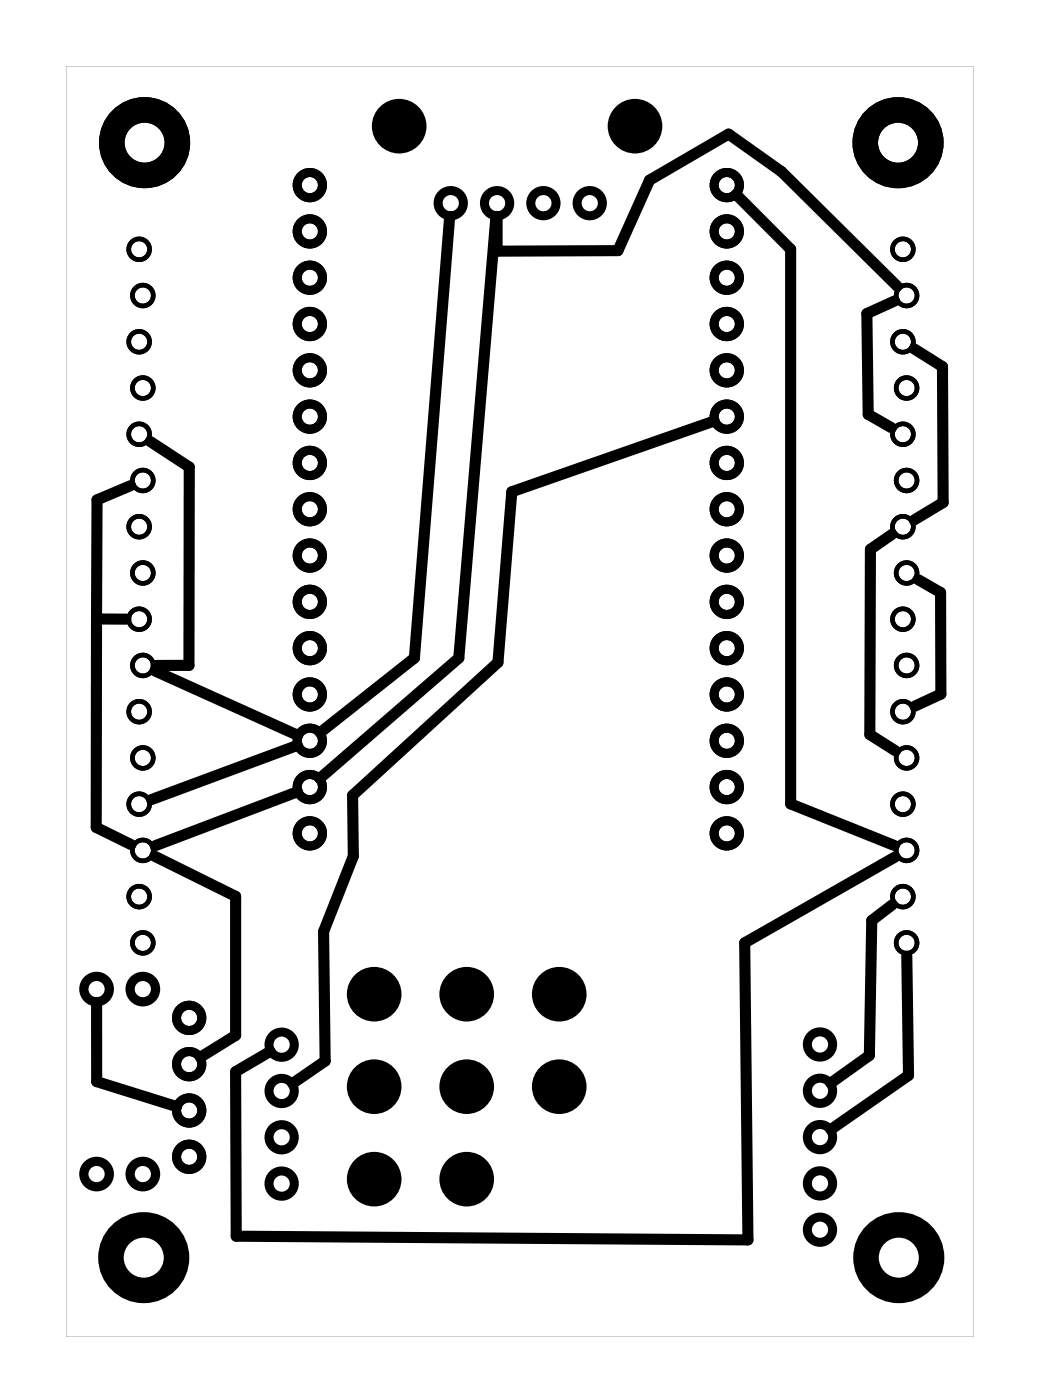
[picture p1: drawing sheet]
<svg xmlns="http://www.w3.org/2000/svg" width="57mm" height="77mm" viewBox="0 0 57 77" stroke-linecap="round" stroke-linejoin="round" font-family="sans-serif">
<path d="M3.6 3.6v69.8h49.8v-69.8zM3.6 3.6h49.8v69.8h-49.8z" fill="#000"/>
<g fill="none" stroke="#000" stroke-width=".51">
<circle cx="5.3" cy="54.3" r=".7"/>
<circle cx="7.8" cy="54.3" r=".7"/>
<circle cx="5.3" cy="64.5" r=".7"/>
<circle cx="7.8" cy="64.5" r=".7"/>
</g>
<g fill="none" stroke="#000" stroke-width=".25">
<circle cx="7.6" cy="18.8" r=".57"/>
<circle cx="7.6" cy="13.7" r=".57"/>
<circle cx="7.8" cy="16.2" r=".57"/>
<circle cx="49.6" cy="18.8" r=".57"/>
<circle cx="49.6" cy="13.7" r=".57"/>
<circle cx="49.8" cy="16.2" r=".57"/>
<circle cx="7.6" cy="39.1" r=".57"/>
<circle cx="7.6" cy="34" r=".57"/>
<circle cx="7.6" cy="23.9" r=".57"/>
<circle cx="7.6" cy="28.9" r=".57"/>
<circle cx="7.8" cy="31.5" r=".57"/>
<circle cx="7.8" cy="21.3" r=".57"/>
<circle cx="7.8" cy="26.4" r=".57"/>
<circle cx="7.8" cy="36.6" r=".57"/>
<circle cx="49.6" cy="39.1" r=".57"/>
<circle cx="49.6" cy="23.9" r=".57"/>
<circle cx="49.6" cy="28.9" r=".57"/>
<circle cx="49.6" cy="34" r=".57"/>
<circle cx="49.8" cy="21.3" r=".57"/>
<circle cx="49.8" cy="31.5" r=".57"/>
<circle cx="49.8" cy="26.4" r=".57"/>
<circle cx="49.8" cy="36.6" r=".57"/>
<circle cx="7.6" cy="44.2" r=".57"/>
<circle cx="7.6" cy="49.3" r=".57"/>
<circle cx="7.8" cy="41.6" r=".57"/>
<circle cx="7.8" cy="51.8" r=".57"/>
<circle cx="7.8" cy="46.7" r=".57"/>
<circle cx="49.6" cy="49.3" r=".57"/>
<circle cx="49.6" cy="44.2" r=".57"/>
<circle cx="49.8" cy="51.8" r=".57"/>
<circle cx="49.8" cy="46.7" r=".57"/>
<circle cx="49.8" cy="41.6" r=".57"/>
</g>
<g fill="none" stroke="#000" stroke-width=".5">
<circle cx="17" cy="17.8" r=".69"/>
<circle cx="17" cy="10.2" r=".69"/>
<circle cx="17" cy="12.7" r=".69"/>
<circle cx="17" cy="15.3" r=".69"/>
<circle cx="24.7" cy="11.2" r=".69"/>
<circle cx="27.3" cy="11.2" r=".69"/>
<circle cx="29.8" cy="11.2" r=".69"/>
<circle cx="32.4" cy="11.2" r=".69"/>
<circle cx="39.9" cy="10.2" r=".69"/>
<circle cx="39.9" cy="17.8" r=".69"/>
<circle cx="39.9" cy="12.7" r=".69"/>
<circle cx="39.9" cy="15.3" r=".69"/>
<circle cx="17" cy="33.1" r=".69"/>
<circle cx="17" cy="35.6" r=".69"/>
<circle cx="17" cy="30.5" r=".69"/>
<circle cx="17" cy="38.1" r=".69"/>
<circle cx="17" cy="20.3" r=".69"/>
<circle cx="17" cy="22.9" r=".69"/>
<circle cx="17" cy="28" r=".69"/>
<circle cx="17" cy="25.4" r=".69"/>
<circle cx="39.9" cy="33.1" r=".69"/>
<circle cx="39.9" cy="35.6" r=".69"/>
<circle cx="39.9" cy="30.5" r=".69"/>
<circle cx="39.9" cy="38.1" r=".69"/>
<circle cx="39.9" cy="22.9" r=".69"/>
<circle cx="39.9" cy="20.3" r=".69"/>
<circle cx="39.9" cy="28" r=".69"/>
<circle cx="39.9" cy="25.4" r=".69"/>
<circle cx="10.4" cy="58.5" r=".69"/>
<circle cx="10.4" cy="55.9" r=".69"/>
<circle cx="15.5" cy="57.4" r=".69"/>
<circle cx="15.5" cy="59.9" r=".69"/>
<circle cx="17" cy="43.2" r=".69"/>
<circle cx="17" cy="45.8" r=".69"/>
<circle cx="17" cy="40.7" r=".69"/>
<circle cx="39.9" cy="45.8" r=".69"/>
<circle cx="39.9" cy="43.2" r=".69"/>
<circle cx="39.9" cy="40.7" r=".69"/>
<circle cx="45" cy="57.4" r=".69"/>
<circle cx="45" cy="59.9" r=".69"/>
<circle cx="10.4" cy="63.5" r=".69"/>
<circle cx="10.4" cy="61" r=".69"/>
<circle cx="15.5" cy="62.5" r=".69"/>
<circle cx="15.5" cy="65" r=".69"/>
<circle cx="45" cy="62.5" r=".69"/>
<circle cx="45" cy="65" r=".69"/>
<circle cx="45" cy="67.6" r=".69"/>
</g>
<g fill="#000">
<circle cx="21.9" cy="6.9" r="1.5"/>
<circle cx="34.9" cy="6.9" r="1.5"/>
<circle cx="20.5" cy="54.6" r="1.5"/>
<circle cx="20.5" cy="59.7" r="1.5"/>
<circle cx="25.6" cy="54.6" r="1.5"/>
<circle cx="25.6" cy="59.7" r="1.5"/>
<circle cx="30.7" cy="54.6" r="1.5"/>
<circle cx="30.7" cy="59.7" r="1.5"/>
<circle cx="20.5" cy="64.8" r="1.5"/>
<circle cx="25.6" cy="64.8" r="1.5"/>
</g>
<g fill="none" stroke="#000" stroke-width="1.4" stroke-linecap="butt">
<circle cx="7.9" cy="7.8" r="1.8"/>
<circle cx="49.3" cy="7.8" r="1.8"/>
<circle cx="7.9" cy="69.1" r="1.8"/>
<circle cx="49.3" cy="69.1" r="1.8"/>
</g>
<g fill="none" stroke="#000" stroke-width=".61">
<path d="M24.7 11.9l-1.9 24.2-5.2 4.1M27.2 11.9l-2 24.2-7.6 6.7M27.3 11.9v1.9h6.6l1.8-3.9 4.3-2.5 2.9 2 6.4 6.3M40.4 10.7l3 3v30.5l5.7 2.2M49.1 16.5l-1.5 .7 .1 5.6 1.2 .7M50.2 19.2l1.5 .9 .1 7.5-1.6 1M5.3 34v11.5l1.9 .9M5.3 34h1.6M7.2 26.7l-1.9 .8v6.5M8.2 24.3l2.2 1.4v10.9h-1.8M8.5 36.9l7.8 3.5M39.2 23.1l-11.1 3.9-.8 9.4-7.9 7.3v3.3l-1.6 4.2 .1 7.1-1.8 1.2"/>
<path d="M49 29.4l-1.2 .8v10.2l1.4 .8M50.4 31.8l1.2 .7 .1 5.6-1.5 .7M5.3 55.1v4.3l4.4 1.4M8.5 47l4.4 2.2v7.7l-1.9 1.2M16.3 40.9l-8 3M16.3 43.5l-7.8 3M49 49.7l-1.1 .9-.2 7.4-2.1 1.5M49.1 47.1l-8.2 4.7 .2 16.3-28.1-.2-.1-9 1.9-1.1M49.8 52.5l.1 6.6-4.3 2.9"/>
</g>
</svg>
